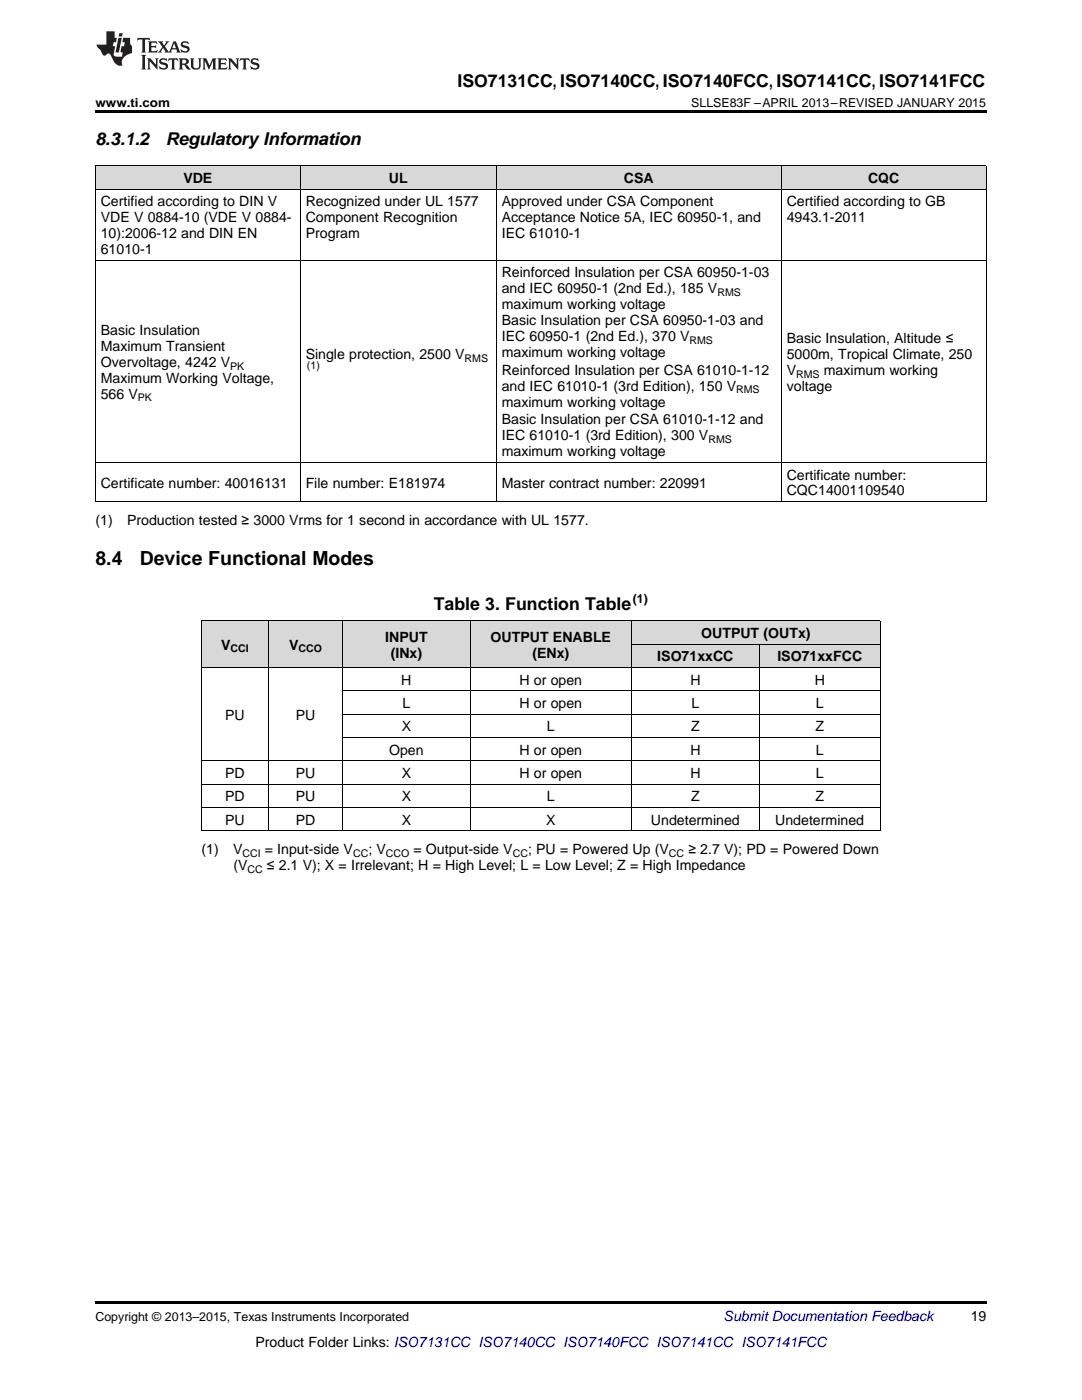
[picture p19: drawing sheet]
<svg xmlns="http://www.w3.org/2000/svg" width="216mm" height="279mm" viewBox="0 0 216 279" stroke-linecap="round" stroke-linejoin="round" font-family="sans-serif">
<defs><g id="words">
<g font-size="3.9">
<text x="19" y="112.8">8.4</text>
<text x="27.9" y="112.8">Device Functional Modes</text>
</g>
<g font-size="3.5">
<text x="91.3" y="17.3">ISO7131CC, ISO7140CC, ISO7140FCC, ISO7141CC, ISO7141FCC</text>
<text x="19" y="28.9">8.3.1.2</text>
<text x="33.1" y="28.9">Regulatory Information</text>
<text x="86.6" y="121.8">Table 3. Function Table</text>
</g>
<g font-size="2.8">
<text x="20.1" y="41.2">Certified according to DIN V</text>
<text x="36.6" y="36.5">VDE</text>
<text x="61" y="41.2">Recognized under UL 1577</text>
<text x="77.6" y="36.5">UL</text>
<text x="100.1" y="41.2">Approved under CSA Component</text>
<text x="124.5" y="36.5">CSA</text>
<text x="157" y="41.2">Certified according to GB</text>
<text x="173.2" y="36.5">CQC</text>
<text x="20.1" y="44.3">VDE V 0884-10 (VDE V 0884-</text>
<text x="20.1" y="47.5">10):2006-12 and DIN EN</text>
<text x="61" y="44.3">Component Recognition</text>
<text x="61" y="47.5">Program</text>
<text x="100.1" y="44.3">Acceptance Notice 5A, IEC 60950-1, and</text>
<text x="100.1" y="47.5">IEC 61010-1</text>
<text x="157" y="44.3">4943.1-2011</text>
<text x="20.1" y="50.7">61010-1</text>
<text x="100.1" y="55.4">Reinforced Insulation per CSA 60950-1-03</text>
<text x="100.1" y="58.5">and IEC 60950-1 (2nd Ed.), 185 V</text>
<text x="100.1" y="61.7">maximum working voltage</text>
<text x="100.1" y="64.9">Basic Insulation per CSA 60950-1-03 and</text>
<text x="20.1" y="66.9">Basic Insulation</text>
<text x="20.1" y="70">Maximum Transient</text>
<text x="61" y="71.6">Single protection, 2500 V</text>
<text x="100.1" y="68.1">IEC 60950-1 (2nd Ed.), 370 V</text>
<text x="100.1" y="71.2">maximum working voltage</text>
<text x="157" y="68.4">Basic Insulation, Altitude ≤</text>
<text x="157" y="71.6">5000m, Tropical Climate, 250</text>
<text x="20.1" y="73.2">Overvoltage, 4242 V</text>
<text x="20.1" y="76.4">Maximum Working Voltage,</text>
<text x="100.1" y="74.8">Reinforced Insulation per CSA 61010-1-12</text>
<text x="100.1" y="78">and IEC 61010-1 (3rd Edition), 150 V</text>
<text x="157" y="74.8">V</text>
<text x="157" y="78">voltage</text>
<text x="164.4" y="74.8">maximum working</text>
<text x="20.1" y="79.6">566 V</text>
<text x="100.1" y="81.1">maximum working voltage</text>
<text x="100.1" y="84.7">Basic Insulation per CSA 61010-1-12 and</text>
<text x="100.1" y="87.9">IEC 61010-1 (3rd Edition), 300 V</text>
<text x="100.1" y="91.1">maximum working voltage</text>
<text x="157" y="95.7">Certificate number:</text>
<text x="20.1" y="97.3">Certificate number: 40016131</text>
<text x="61" y="97.3">File number: E181974</text>
<text x="100.1" y="97.3">Master contract number: 220991</text>
<text x="157" y="98.9">CQC14001109540</text>
<text x="19" y="104.7">(1)</text>
<text x="25.4" y="104.7">Production tested ≥ 3000 Vrms for 1 second in accordance with UL 1577.</text>
<text x="44.1" y="129.6">V</text>
<text x="57.7" y="129.6">V</text>
<text x="76.9" y="128.1">INPUT</text>
<text x="78" y="131.2">(INx)</text>
<text x="97.9" y="128.1">OUTPUT ENABLE</text>
<text x="106.2" y="131.2">(ENx)</text>
<text x="131.2" y="132">ISO71xxCC</text>
<text x="139.9" y="127.3">OUTPUT</text>
<text x="152.4" y="127.3">(OUTx)</text>
<text x="155.1" y="132">ISO71xxFCC</text>
<text x="80.1" y="136.6">H</text>
<text x="103.6" y="136.6">H or open</text>
<text x="137.8" y="136.6">H</text>
<text x="162.6" y="136.6">H</text>
<text x="44.9" y="143.6">PU</text>
<text x="59" y="143.6">PU</text>
<text x="80.3" y="141.3">L</text>
<text x="103.6" y="141.3">H or open</text>
<text x="138" y="141.3">L</text>
<text x="162.8" y="141.3">L</text>
<text x="80.2" y="145.9">X</text>
<text x="109.1" y="145.9">L</text>
<text x="137.9" y="145.9">Z</text>
<text x="162.7" y="145.9">Z</text>
<text x="44.9" y="155.3">PD</text>
<text x="59" y="155.3">PU</text>
<text x="77.6" y="150.6">Open</text>
<text x="80.2" y="155.3">X</text>
<text x="103.6" y="150.6">H or open</text>
<text x="103.6" y="155.3">H or open</text>
<text x="137.8" y="150.6">H</text>
<text x="137.8" y="155.3">H</text>
<text x="162.8" y="150.6">L</text>
<text x="162.8" y="155.3">L</text>
<text x="44.9" y="159.9">PD</text>
<text x="59" y="159.9">PU</text>
<text x="80.2" y="159.9">X</text>
<text x="109.1" y="159.9">L</text>
<text x="137.9" y="159.9">Z</text>
<text x="162.7" y="159.9">Z</text>
<text x="44.9" y="164.6">PU</text>
<text x="59" y="164.6">PD</text>
<text x="80.2" y="164.6">X</text>
<text x="109" y="164.6">X</text>
<text x="129.9" y="164.6">Undetermined</text>
<text x="154.7" y="164.6">Undetermined</text>
<text x="40.2" y="170.4">(1)</text>
<text x="46.5" y="170.4">V</text>
<text x="46.6" y="173.6">(V</text>
<text x="52.8" y="170.4">= Input-side V</text>
<text x="53.3" y="173.6">≤ 2.1 V); X = Irrelevant; H = High Level; L = Low Level; Z = High Impedance</text>
<text x="73.5" y="170.4">; V</text>
<text x="82.5" y="170.4">= Output-side V</text>
<text x="105.4" y="170.4">; PU = Powered Up (V</text>
<text x="137.4" y="170.4">≥ 2.7 V); PD = Powered Down</text>
<text x="193.7" y="263.6">19</text>
<text x="51" y="268.9">Product Folder Links: ISO7131CC ISO7140CC ISO7140FCC ISO7141CC ISO7141FCC</text>
</g>
<text font-size="2.8" fill="#0000c8" x="144.4" y="263.6">Submit Documentation Feedback</text>
<g font-size="2.5">
<text x="19" y="21.4">www.ti.com</text>
<text x="137.9" y="21.4">SLLSE83F –APRIL 2013–REVISED JANUARY 2015</text>
<text x="126.2" y="120.4">(1)</text>
<text x="19" y="263.6">Copyright © 2013–2015, Texas Instruments Incorporated</text>
</g>
<g font-size="2.1">
<text x="143.2" y="59.1">RMS</text>
<text x="137.6" y="68.6">RMS</text>
<text x="45.9" y="73.8">PK</text>
<text x="61.2" y="73.7">(1)</text>
<text x="92.7" y="72.2">RMS</text>
<text x="158.9" y="75.4">RMS</text>
<text x="27.5" y="80.1">PK</text>
<text x="146.9" y="78.5">RMS</text>
<text x="141.4" y="88.4">RMS</text>
<text x="46" y="130.2">CCI</text>
<text x="59.5" y="130.2">CCO</text>
<text x="48.4" y="171">CCI</text>
<text x="70.4" y="171">CC</text>
<text x="77" y="171">CCO</text>
<text x="102.3" y="171">CC</text>
<text x="133.5" y="171">CC</text>
<text x="49.4" y="174.2">CC</text>
</g>
</g></defs>
<g fill="#d8d8d8">
<path d="M40.2 123.9h13.4v9.3h-13.4z"/>
<path d="M53.6 123.9h14.8v9.3h-14.8z"/>
<path d="M68.4 123.9h25.4v9.3h-25.4z"/>
<path d="M93.8 123.9h32.2v9.3h-32.2z"/>
<path d="M126 128.6h25.5v4.6h-25.5z"/>
<path d="M151.5 128.6h24.1v4.6h-24.1z"/>
<path d="M126 123.9h25.5v4.7h-25.5z"/>
<path d="M151.5 123.9h24.1v4.7h-24.1z"/>
<path d="M19 33.1h40.9v4.7h-40.9z"/>
<path d="M59.9 33.1h39.2v4.7h-39.2z"/>
<path d="M99.1 33.1h56.8v4.7h-56.8z"/>
<path d="M155.9 33.1h40.9v4.7h-40.9z"/>
</g>
<path d="M19 22h177.8v.5h-177.8zM40.2 165.8h.1zM68.3 165.8h.1zM93.7 165.8h.1zM125.9 165.8h.1zM151.4 165.8h.1zM175.5 165.8h.1zM19 259.7h177.8v.5h-177.8z" fill="#000"/>
<g fill="none" stroke="#000" stroke-width=".2">
<path d="M19 33.1h177.8v67.1M19 37.7h177.8M19.1 33.1v67.1M59.9 33.1v67.1M99 33.1v67.1M155.9 33.1v67.1M19 51.9h177.8M19 92.3h177.8M19 100.1h177.8M40.2 133.2h135.4M40.2 123.9h135.4M40.3 123.9v41.9"/>
<path d="M53.6 123.9v41.9M68.3 123.9v41.9M68.4 137.8h107.2M93.8 123.9v41.9M126 123.9v41.9M126 128.5h49.6M151.5 128.6v37.2M175.6 123.9v41.9M40.2 156.5h135.4M40.2 151.8h135.4M68.4 147.2h107.2M68.4 142.5h107.2"/>
<path d="M40.2 165.8h135.4M40.2 161.1h135.4"/>
</g>
<g fill="#231f20">
<path d="M27.5 7.6l-.1 .5 .4-.2h.6v.1v2.1l-.2 .4h1l-.3-.4v-2.1l.1-.1h.5l.5 .2-.2-.5zM29.5 8.3l.2 .3v1.5l-.2 .4h1.8l.2-.6a1.04 1.04 0 0 1-1.3 .2v-.7h.6l.3 .2v-.6l-.3 .2h-.6v-.6l.8-.1 .4 .3-.2-.5zM31.5 8.3l.9 1.1-.9 1.1h.8l-.2-.2 .5-.7 .4 .7-.2 .2h1.5l-.1-.2 .1-.4h.9l.1 .4-.2 .2h1l-.3-.3-.7-1.9h-.5l-.9 2-.8-1 .9-1h-.8l.1 .3-.3 .5-.4-.6 .2-.2zM34.7 8.6l.4 1h-.7zM36.3 8.4a.63 .63 0 0 0-.2 .7 .63 .63 0 0 0 .6 .4l.6 .2 .1 .2a.75 .75 0 0 1-.7 .4 .75 .75 0 0 1-.6-.5l.1 .7 .1-.1a1.11 1.11 0 0 0 1.5-.6 1.13 1.13 0 0 0-1.2-.8l-.1-.4a1.04 1.04 0 0 1 1.2 .2l-.2-.5-.1 .1-.5-.2zM28.2 10.9l.2 .4v2.2l-.2 .4h1l-.3-.4v-2.2l.3-.4zM29.3 11.6l.3 .4v1.5l-.3 .4h.8l-.2-.4v-1.3l1.5 1.7v-1.9l.2-.4h-.7l.2 .4v.9l-1.1-1.3zM32 11.8a.62 .62 0 0 0-.2 .7 .62 .62 0 0 0 .6 .4l.6 .1 .1 .3a.76 .76 0 0 1-.7 .3 .76 .76 0 0 1-.6-.4l.1 .7 .1-.1a1.11 1.11 0 0 0 1.5-.6 1.13 1.13 0 0 0-1.2-.8l-.1-.4a1.04 1.04 0 0 1 1.2 .2l-.2-.6-.1 .1-.5-.1zM33.7 11.6l-.2 .6a.61 .61 0 0 1 .8-.3v1.6l-.2 .4h.9l-.2-.4v-1.6a.63 .63 0 0 1 .8 .3l-.2-.6zM35.6 11.6l.3 .4v1.5l-.3 .4h1l-.2-.2v-.8l.5 .2a.76 .76 0 0 0 1.2 .7l-1-1a.58 .58 0 0 0 .6-.5 .58 .58 0 0 0-.5-.6zM36.4 11.9h.1a.45 .45 0 0 1 .5 .1 .45 .45 0 0 1 .1 .5l-.7 .2zM37.9 11.6l.2 .2a2.17 2.17 0 0 0 .3 1.9 .99 .99 0 0 0 1.6-.6v-1.1l.2-.4h-.7l.2 .2a1.92 1.92 0 0 1-.2 1.8 .6 .6 0 0 1-.9-.5v-1.1l.2-.4zM40.4 11.6l.2 .4v1.5l-.2 .4h.7l-.2-.4v-1.4l.8 1.8 .8-1.8v1.4l-.2 .4h.9l-.2-.4v-1.5l.2-.4h-.8l-.6 1.5-.6-1.5zM43.4 11.6l.2 .4v1.5l-.2 .4h1.8l.2-.6a1.04 1.04 0 0 1-1.3 .1v-.6h.5l.4 .2v-.6l-.4 .2h-.5v-.7h.8l.3 .3-.1-.6zM45.5 11.6l.2 .4v1.5l-.2 .4h.7l-.2-.4v-1.3l1.5 1.7v-1.9l.2-.4h-.7l.2 .4v.9l-1.1-1.3zM47.9 11.6l-.1 .6a.61 .61 0 0 1 .8-.3v1.6l-.3 .4h1l-.3-.4 .1-1.6a.63 .63 0 0 1 .7 .3l-.1-.6zM50.2 11.8a.62 .62 0 0 0-.2 .7 .62 .62 0 0 0 .6 .4l.6 .1 .2 .3a.76 .76 0 0 1-.8 .3 .76 .76 0 0 1-.6-.4l.1 .7 .2-.1a1.11 1.11 0 0 0 1.5-.6 1.13 1.13 0 0 0-1.3-.8l-.1-.4a1.04 1.04 0 0 1 1.2 .2l-.1-.6-.2 .1-.5-.1z"/>
<path d="M21.2 6.3v2.6h-1.9l.1 .4 .7 .9a.91 .91 0 0 0 1 .8 .56 .56 0 0 1 .5-.3 .56 .56 0 0 1 .5 .3l.4 .8a1.53 1.53 0 0 0 1.9 1.2 1.54 1.54 0 0 1 1-2.1l.9-.3v-1.4a1.52 1.52 0 0 1-.3-1.6h-1.4l-.2 .8h.5l-.2 .8h-.4l-.2 1v.2l.4 .1-.2 .8a1.93 1.93 0 0 1-1.6-.3l.3-1.8h-.5l.2-.8h.4l.2-.8h-.4v-1.3zM23.6 7.6l-.6 2.9h.7l.6-2.9zM23.8 6.6l-.1 .7h.6l.2-.7z"/>
</g>
<use href="#words"/>
</svg>
